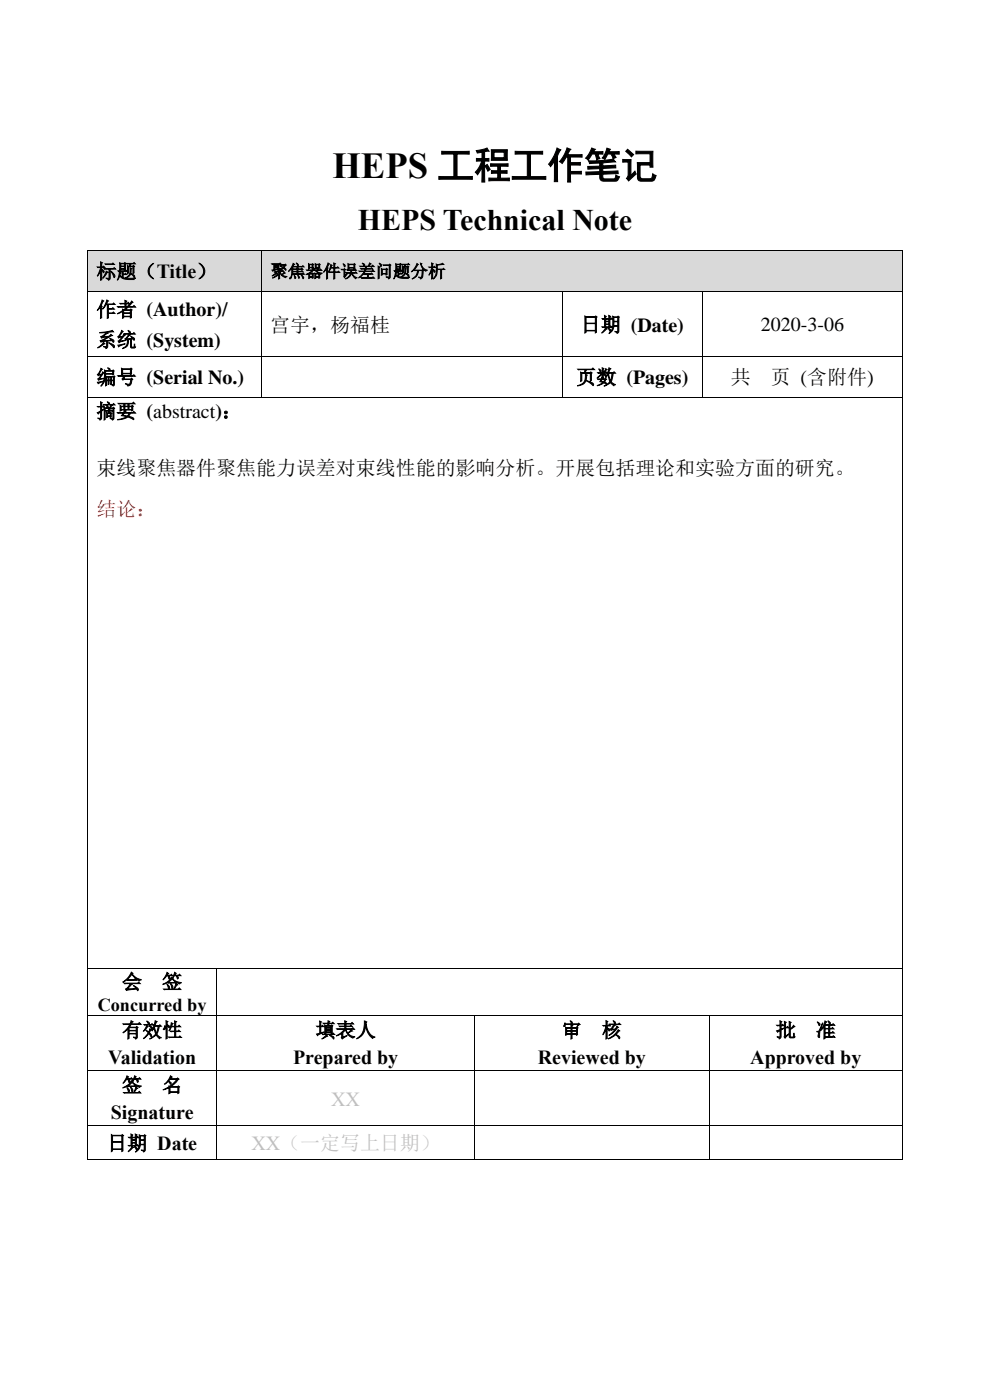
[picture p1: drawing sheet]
<svg xmlns="http://www.w3.org/2000/svg" width="210mm" height="297mm" viewBox="0 0 210 297" stroke-linecap="round" stroke-linejoin="round" font-family="sans-serif">
<defs><g id="words">
<text font-size="7.8" x="70.5" y="37.8">HEPS 工程工作笔记</text>
<text font-size="6.3" x="75.9" y="48.8">HEPS Technical Note</text>
<g font-size="4.2">
<text x="20.5" y="59">标题（Title）</text>
<text x="20.5" y="67.1">作者 (Author)/</text>
<text x="57.3" y="70.3">宫宇，杨福桂</text>
<text x="123.2" y="70.3">日期 (Date)</text>
<text x="161.4" y="70.3">2020-3-06</text>
<text x="20.5" y="73.6">系统 (System)</text>
<text x="20.5" y="81.5">编号 (Serial No.)</text>
<text x="122.3" y="81.5">页数 (Pages)</text>
<text x="155" y="81.5">共</text>
<text x="163.5" y="81.5">页 (含附件)</text>
<text x="20.5" y="88.7">摘要 (abstract)：</text>
<text x="20.5" y="100.8">束线聚焦器件聚焦能力误差对束线性能的影响分析。开展包括理论和实验方面的研究。</text>
<text x="25.9" y="209.7">会</text>
<text x="34.4" y="209.7">签</text>
<text x="25.9" y="220">有效性</text>
<text x="67" y="220">填表人</text>
<text x="119.2" y="220">审</text>
<text x="127.7" y="220">核</text>
<text x="164.6" y="220">批</text>
<text x="173.1" y="220">准</text>
<text x="22.9" y="225.8">Validation</text>
<text x="62.2" y="225.8">Prepared by</text>
<text x="114.1" y="225.8">Reviewed by</text>
<text x="159.2" y="225.8">Approved by</text>
<text x="25.9" y="231.7">签</text>
<text x="34.4" y="231.7">名</text>
<text x="23.5" y="237.5">Signature</text>
<text x="22.7" y="244">日期 Date</text>
</g>
<text font-size="4.2" fill="#f00" x="20.5" y="109.5">结论：</text>
<g font-size="4.2" fill="#bfbfbf">
<text x="70.3" y="234.5">XX</text>
<text x="53.3" y="244">XX（一定写上日期）</text>
</g>
<text font-size="3.9" x="20.7" y="214.6">Concurred by</text>
<text font-size="3.7" x="57.3" y="58.8">聚焦器件误差问题分析</text>
</g></defs>
<g fill="#d9d9d9">
<path d="M18.7 53.2h36.7v8.6h-36.7z" fill-rule="evenodd"/>
<path d="M20.5 53.2h33v8.6h-33z" fill-rule="evenodd"/>
<path d="M55.5 53.2h135.9v8.6h-135.9z" fill-rule="evenodd"/>
<path d="M57.3 53.2h132.2v8.6h-132.2z" fill-rule="evenodd"/>
</g>
<g fill="#000">
<path d="M18.5 53.1h.1v.1h-.1z" fill-rule="evenodd"/>
<path d="M18.5 53.1h.1v.1h-.1z" fill-rule="evenodd"/>
<path d="M55.4 53.1h.1v.1h-.1z" fill-rule="evenodd"/>
<path d="M191.4 53.1h.1v.1h-.1z" fill-rule="evenodd"/>
<path d="M191.4 53.1h.1v.1h-.1z" fill-rule="evenodd"/>
<path d="M18.5 61.8h.1v.2h-.1z" fill-rule="evenodd"/>
<path d="M18.5 75.6h.1v.2h-.1z" fill-rule="evenodd"/>
<path d="M55.4 61.8h.1v.2h-.1z" fill-rule="evenodd"/>
<path d="M55.4 75.6h.1v.2h-.1z" fill-rule="evenodd"/>
<path d="M119.2 61.8h.2v.2h-.2z" fill-rule="evenodd"/>
<path d="M119.2 75.6h.2v.2h-.2z" fill-rule="evenodd"/>
<path d="M148.9 61.8h.2v.2h-.2z" fill-rule="evenodd"/>
<path d="M148.9 75.6h.2v.2h-.2z" fill-rule="evenodd"/>
<path d="M191.4 61.8h.1v.2h-.1z" fill-rule="evenodd"/>
<path d="M191.4 75.6h.1v.2h-.1z" fill-rule="evenodd"/>
<path d="M18.5 84.1h.1v.2h-.1z" fill-rule="evenodd"/>
<path d="M55.4 84.1h.1v.2h-.1z" fill-rule="evenodd"/>
<path d="M119.2 84.1h.2v.2h-.2z" fill-rule="evenodd"/>
<path d="M148.9 84.1h.2v.2h-.2z" fill-rule="evenodd"/>
<path d="M191.4 84.1h.1v.2h-.1z" fill-rule="evenodd"/>
<path d="M18.5 205.3h.1v.2h-.1z" fill-rule="evenodd"/>
<path d="M45.9 205.3h.2v.2h-.2z" fill-rule="evenodd"/>
<path d="M191.4 205.3h.1v.2h-.1z" fill-rule="evenodd"/>
</g>
<g fill="none" stroke="#000" stroke-width=".21">
<path d="M18.6 53.2v8.6M18.6 53.2h36.8M55.4 53.2v8.6M55.5 53.2h135.9M191.5 53.2v8.6M18.6 62v13.6M18.6 75.8v8.3M18.6 61.9h36.8M18.6 75.7h36.8M55.4 62v13.6M55.4 75.8v8.3M55.5 61.9h63.7"/>
<path d="M55.5 75.7h63.7M119.3 62v13.6M119.3 75.8v8.3M119.4 61.9h29.5M119.4 75.7h29.5M149 62v13.6M149 75.8v8.3M149.1 61.9h42.3M149.1 75.7h42.3M191.5 62v13.6M191.5 75.8v8.3M18.6 84.3v121"/>
<path d="M18.6 84.2h36.8M55.5 84.2h63.7M119.4 84.2h29.5M149.1 84.2h42.3M191.5 84.3v121M18.6 205.5v9.9M18.6 205.4h27.3M46 205.5v9.9M46.1 205.4h145.3M191.5 205.5v9.9"/>
</g>
<g fill="#fff">
<path d="M18.7 215.6h27.2v11.5h-27.2z" fill-rule="evenodd"/>
<path d="M20.5 215.6h23.6v5.8h-23.6z" fill-rule="evenodd"/>
<path d="M20.5 221.4h23.6v5.7h-23.6z" fill-rule="evenodd"/>
<path d="M46.1 215.6h54.5v11.5h-54.5z" fill-rule="evenodd"/>
<path d="M47.9 215.6h50.9v5.8h-50.9z" fill-rule="evenodd"/>
<path d="M47.9 221.4h50.9v5.7h-50.9z" fill-rule="evenodd"/>
<path d="M100.7 215.6h49.7v11.5h-49.7z" fill-rule="evenodd"/>
<path d="M102.6 215.6h46v5.8h-46z" fill-rule="evenodd"/>
<path d="M102.6 221.4h46v5.7h-46z" fill-rule="evenodd"/>
<path d="M150.6 215.6h40.8v11.5h-40.8z" fill-rule="evenodd"/>
<path d="M152.4 215.6h37.1v5.8h-37.1z" fill-rule="evenodd"/>
<path d="M152.4 221.4h37.1v5.7h-37.1z" fill-rule="evenodd"/>
</g>
<g fill="#000">
<path d="M18.5 215.4h.1v.2h-.1z" fill-rule="evenodd"/>
<path d="M45.9 215.4h.2v.2h-.2z" fill-rule="evenodd"/>
<path d="M100.6 215.4h.1v.2h-.1z" fill-rule="evenodd"/>
<path d="M150.4 215.4h.2v.2h-.2z" fill-rule="evenodd"/>
<path d="M191.4 215.4h.1v.2h-.1z" fill-rule="evenodd"/>
</g>
<path d="M18.6 215.6v11.5M18.6 215.5h27.3M46 215.6v11.5M46.1 215.5h54.5M100.7 215.6v11.5M100.7 215.5h49.7M150.5 215.6v11.5M150.6 215.5h40.8M191.5 215.6v11.5" fill="none" stroke="#000" stroke-width=".21"/>
<g fill="#fff">
<path d="M18.7 227.3h27.2v11.5h-27.2z" fill-rule="evenodd"/>
<path d="M20.5 227.3h23.6v5.7h-23.6z" fill-rule="evenodd"/>
<path d="M20.5 233h23.6v5.8h-23.6z" fill-rule="evenodd"/>
<path d="M46.1 227.3h54.5v11.5h-54.5z" fill-rule="evenodd"/>
<path d="M47.9 230.2h50.9v5.7h-50.9z" fill-rule="evenodd"/>
<path d="M100.7 227.3h49.7v11.5h-49.7z" fill-rule="evenodd"/>
<path d="M102.6 230.2h46v5.7h-46z" fill-rule="evenodd"/>
<path d="M150.6 227.3h40.8v11.5h-40.8z" fill-rule="evenodd"/>
<path d="M152.4 230.2h37.1v5.7h-37.1z" fill-rule="evenodd"/>
</g>
<g fill="#000">
<path d="M18.5 227.1h.1v.2h-.1z" fill-rule="evenodd"/>
<path d="M45.9 227.1h.2v.2h-.2z" fill-rule="evenodd"/>
<path d="M100.6 227.1h.1v.2h-.1z" fill-rule="evenodd"/>
<path d="M150.4 227.1h.2v.2h-.2z" fill-rule="evenodd"/>
<path d="M191.4 227.1h.1v.2h-.1z" fill-rule="evenodd"/>
</g>
<path d="M18.6 227.3v11.5M18.6 227.2h27.3M46 227.3v11.5M46.1 227.2h54.5M100.7 227.3v11.5M100.7 227.2h49.7M150.5 227.3v11.5M150.6 227.2h40.8M191.5 227.3v11.5" fill="none" stroke="#000" stroke-width=".21"/>
<g fill="#fff">
<path d="M18.7 239h27.2v7h-27.2z" fill-rule="evenodd"/>
<path d="M20.5 239.6h23.6v5.8h-23.6z" fill-rule="evenodd"/>
<path d="M46.1 239h54.5v7h-54.5z" fill-rule="evenodd"/>
<path d="M47.9 239.6h50.9v5.8h-50.9z" fill-rule="evenodd"/>
<path d="M100.7 239h49.7v7h-49.7z" fill-rule="evenodd"/>
<path d="M102.6 239.6h46v5.8h-46z" fill-rule="evenodd"/>
<path d="M150.6 239h40.8v7h-40.8z" fill-rule="evenodd"/>
<path d="M152.4 239.6h37.1v5.8h-37.1z" fill-rule="evenodd"/>
</g>
<g fill="#000">
<path d="M18.5 238.8h.1v.2h-.1z" fill-rule="evenodd"/>
<path d="M45.9 238.8h.2v.2h-.2z" fill-rule="evenodd"/>
<path d="M100.6 238.8h.1v.2h-.1z" fill-rule="evenodd"/>
<path d="M150.4 238.8h.2v.2h-.2z" fill-rule="evenodd"/>
<path d="M191.4 238.8h.1v.2h-.1z" fill-rule="evenodd"/>
<path d="M18.5 246h.1v.2h-.1z" fill-rule="evenodd"/>
<path d="M18.5 246h.1v.2h-.1z" fill-rule="evenodd"/>
<path d="M45.9 246h.2v.2h-.2z" fill-rule="evenodd"/>
<path d="M100.6 246h.1v.2h-.1z" fill-rule="evenodd"/>
<path d="M150.4 246h.2v.2h-.2z" fill-rule="evenodd"/>
<path d="M191.4 246h.1v.2h-.1z" fill-rule="evenodd"/>
<path d="M191.4 246h.1v.2h-.1z" fill-rule="evenodd"/>
</g>
<g fill="none" stroke="#000" stroke-width=".21">
<path d="M18.6 239v7M18.6 238.9h27.3M46 239v7M46.1 238.9h54.5M100.7 239v7M100.7 238.9h49.7M150.5 239v7M150.6 238.9h40.8M191.5 239v7M18.6 246.1h27.3M46.1 246.1h54.5M100.7 246.1h49.7"/>
<path d="M150.6 246.1h40.8"/>
</g>
<use href="#words"/>
</svg>
